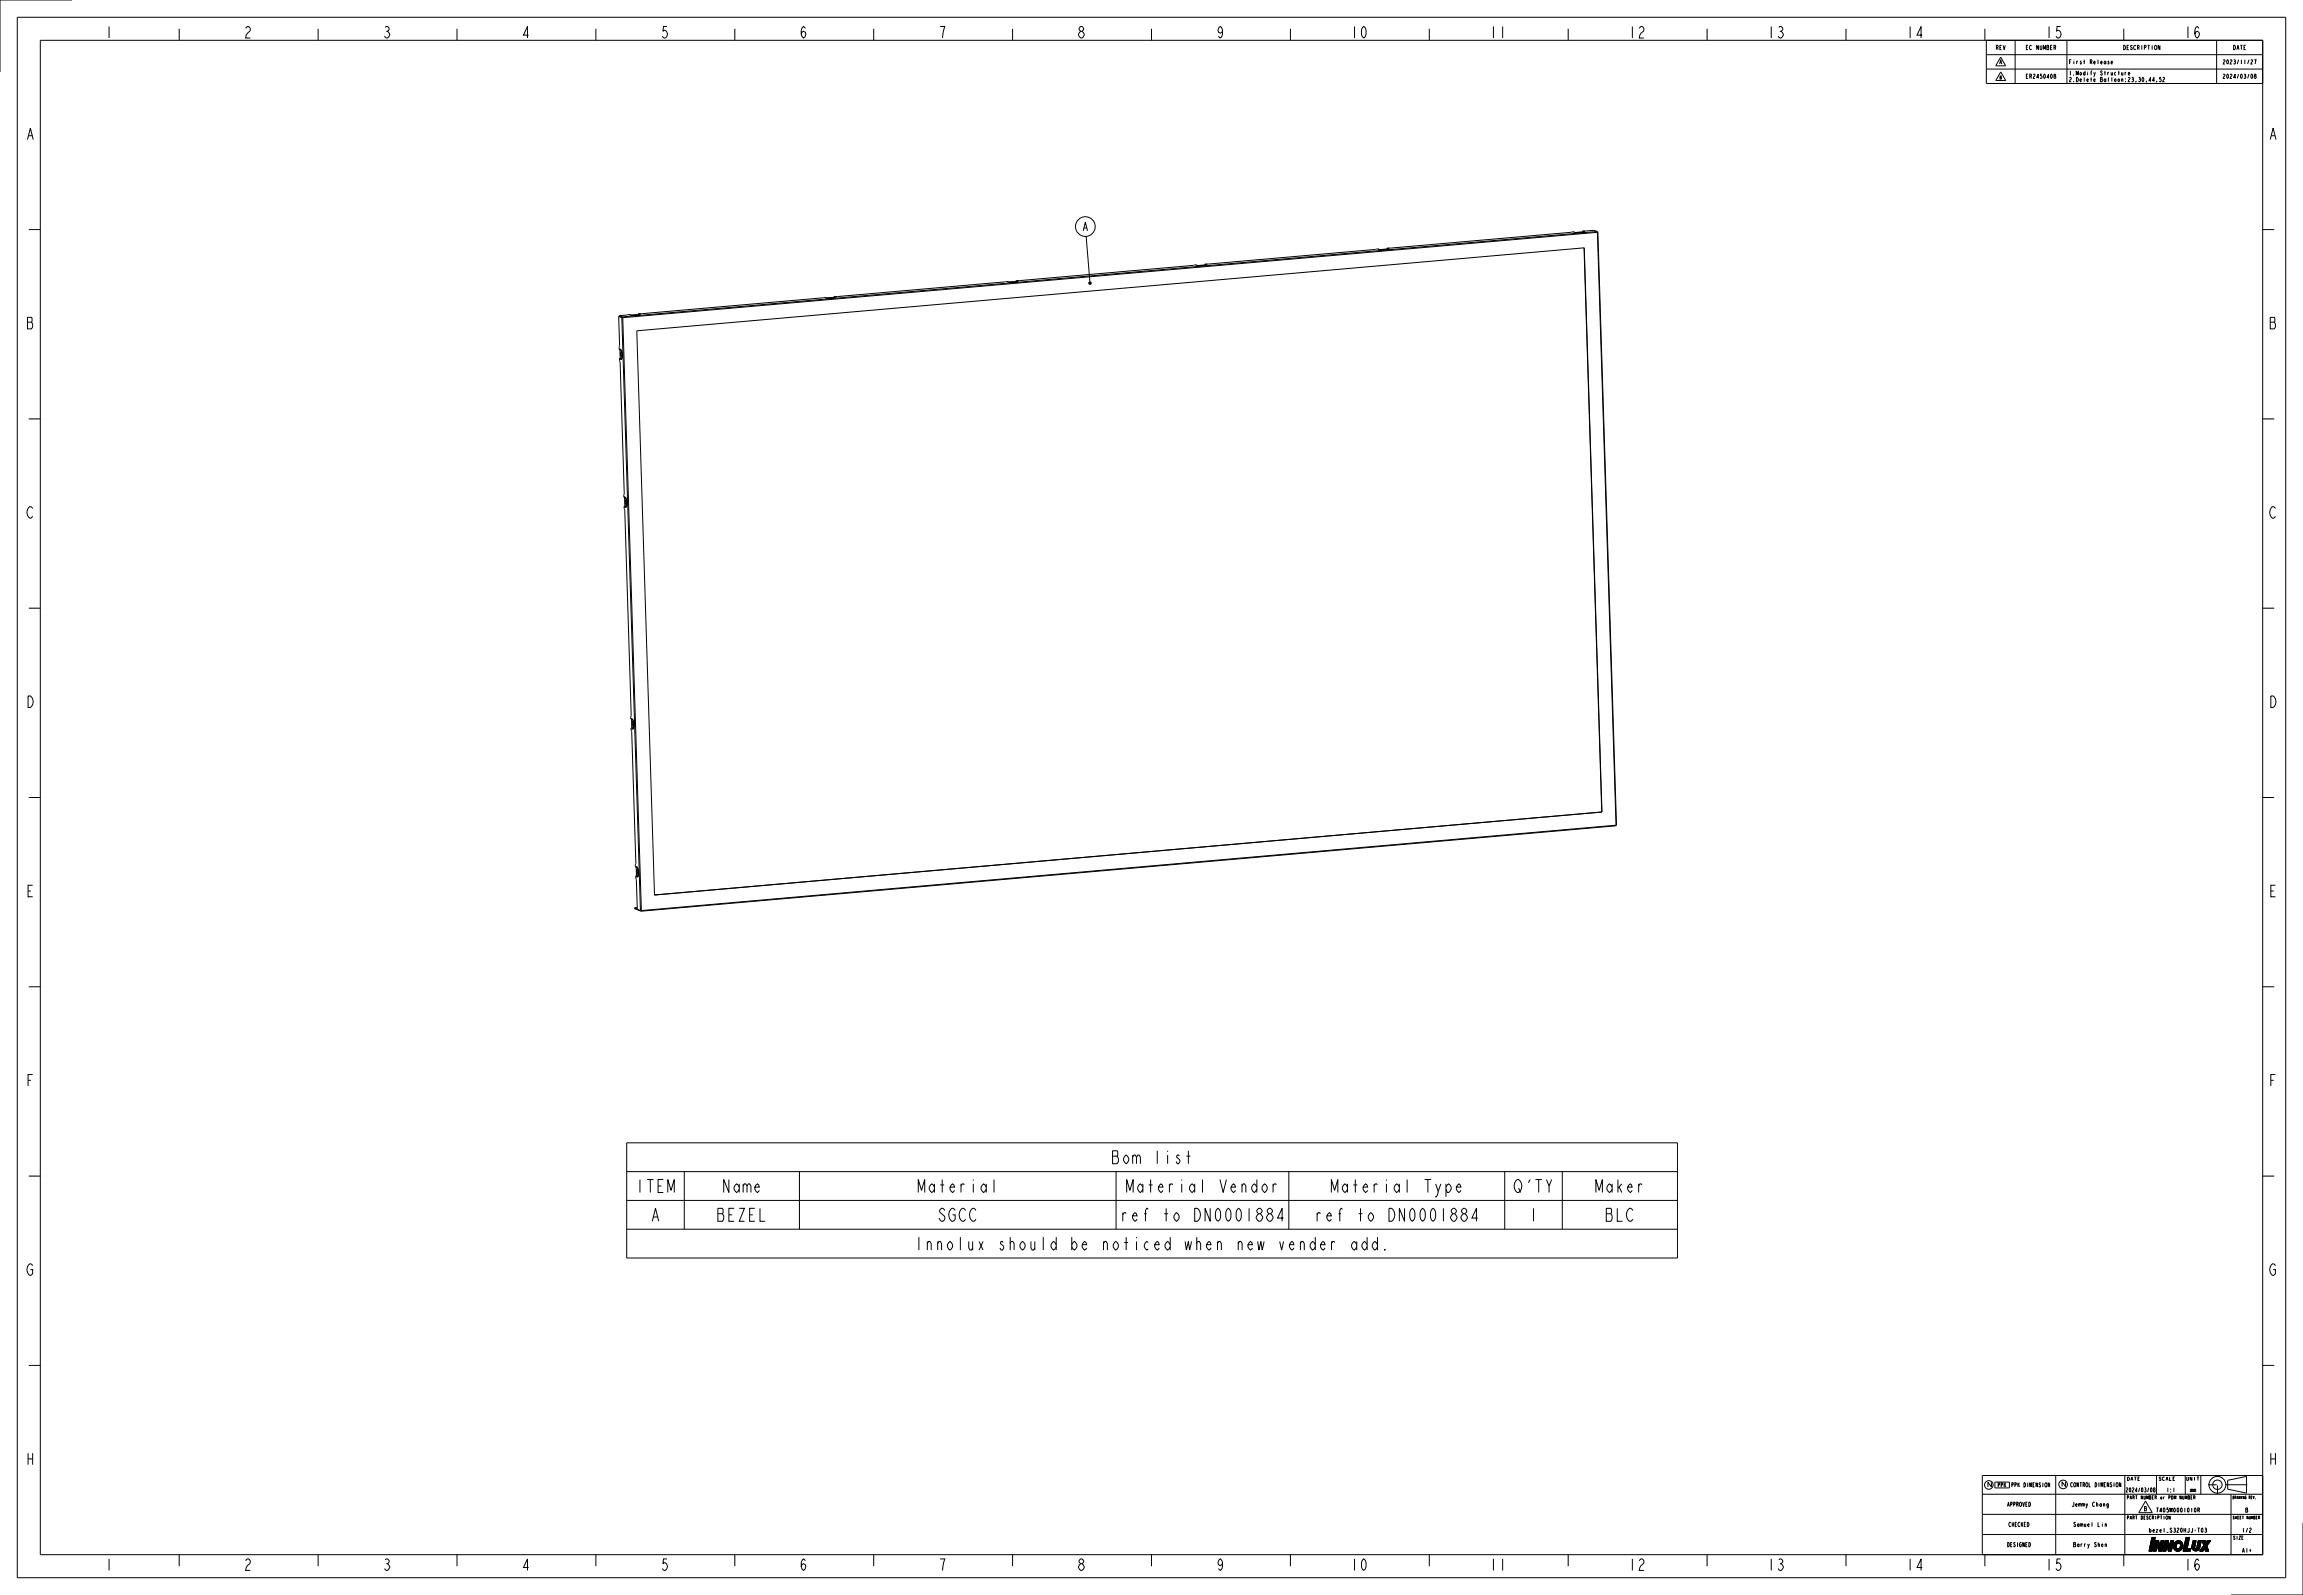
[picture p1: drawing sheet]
<svg xmlns="http://www.w3.org/2000/svg" width="1600mm" height="1108mm" viewBox="0 0 1600 1108" stroke-linecap="round" stroke-linejoin="round" font-family="sans-serif">
<defs><g id="words">
<g font-size="11.7">
<text x="772" y="808">Bom list</text>
<text x="441" y="828">ITEM</text>
<text x="501" y="828">Name</text>
<text x="637" y="828">Material</text>
<text x="783" y="828">Material Vendor</text>
<text x="925" y="828">Material Type</text>
<text x="1051" y="828">Q'TY</text>
<text x="1108" y="828">Maker</text>
<text x="452" y="848">A</text>
<text x="498" y="848">BEZEL</text>
<text x="651" y="848">SGCC</text>
<text x="779" y="848">ref to DN0001884</text>
<text x="914" y="848">ref to DN0001884</text>
<text x="1062" y="848">1</text>
<text x="1115" y="848">BLC</text>
<text x="639" y="868">Innolux should be noticed when new vender add.</text>
</g>
<g font-size="10.4">
<text x="73" y="26">1</text>
<text x="169" y="26">2</text>
<text x="266" y="26">3</text>
<text x="362" y="26">4</text>
<text x="459" y="26">5</text>
<text x="555" y="26">6</text>
<text x="652" y="26">7</text>
<text x="748" y="26">8</text>
<text x="845" y="26">9</text>
<text x="938" y="26">10</text>
<text x="1035" y="26">11</text>
<text x="1131" y="26">12</text>
<text x="1228" y="26">13</text>
<text x="1324" y="26">14</text>
<text x="1421" y="26">15</text>
<text x="1517" y="26">16</text>
<text x="18" y="97">A</text>
<text x="1576" y="97">A</text>
<text x="18" y="228">B</text>
<text x="1576" y="228">B</text>
<text x="18" y="360">C</text>
<text x="1576" y="360">C</text>
<text x="18" y="491">D</text>
<text x="1576" y="491">D</text>
<text x="18" y="623">E</text>
<text x="1576" y="623">E</text>
<text x="18" y="754">F</text>
<text x="1576" y="754">F</text>
<text x="18" y="886">G</text>
<text x="1576" y="886">G</text>
<text x="18" y="1017">H</text>
<text x="1576" y="1017">H</text>
<text x="73" y="1091">1</text>
<text x="169" y="1091">2</text>
<text x="266" y="1091">3</text>
<text x="362" y="1091">4</text>
<text x="459" y="1091">5</text>
<text x="555" y="1091">6</text>
<text x="652" y="1091">7</text>
<text x="748" y="1091">8</text>
<text x="845" y="1091">9</text>
<text x="938" y="1091">10</text>
<text x="1035" y="1091">11</text>
<text x="1131" y="1091">12</text>
<text x="1228" y="1091">13</text>
<text x="1324" y="1091">14</text>
<text x="1421" y="1091">15</text>
<text x="1517" y="1091">16</text>
</g>
<text font-size="7.8" x="752" y="160">A</text>
<g font-size="4.2">
<text x="1380" y="1033">N</text>
<text x="1431" y="1033">N CONTROL DIMENSION</text>
</g>
<g font-size="3.9">
<text x="1386" y="34">REV</text>
<text x="1407" y="34">EC NUMBER</text>
<text x="1475" y="34">DESCRIPTION</text>
<text x="1551" y="34">DATE</text>
<text x="1389" y="44">A</text>
<text x="1437" y="44">First Release</text>
<text x="1544" y="44">2023/11/27</text>
<text x="1437" y="52">1.Modify Structure</text>
<text x="1407" y="54">ER2450408</text>
<text x="1437" y="57">2.Delete Balloon:23,30,44,52</text>
<text x="1544" y="54">2024/03/08</text>
<text x="1388" y="1033">PPK</text>
<text x="1397" y="1033">PPK DIMENSION</text>
<text x="1477" y="1037">2024/03/08</text>
<text x="1505" y="1037">1:1</text>
<text x="1522" y="1037">mm</text>
<text x="1395" y="1047">APPROVED</text>
<text x="1439" y="1047">Jemmy Chang</text>
<text x="1489" y="1050">B</text>
<text x="1498" y="1051">7405M0001010R</text>
<text x="1560" y="1051">B</text>
<text x="1396" y="1061">CHECKED</text>
<text x="1440" y="1061">Samuel Lin</text>
<text x="1493" y="1065">bezel_S320HJJ-T03</text>
<text x="1557" y="1065">1/2</text>
<text x="1395" y="1075">DESIGNED</text>
<text x="1440" y="1075">Barry Shen</text>
<text x="1557" y="1079">A1+</text>
</g>
<g font-size="3.1">
<text x="1478" y="1028">DATE</text>
<text x="1500" y="1028">SCALE</text>
<text x="1519" y="1028">UNIT</text>
<text x="1478" y="1041">PART NUMBER or PDM NUMBER</text>
<text x="1478" y="1055">PART DESCRIPTION</text>
<text x="1551" y="1069">SIZE</text>
</g>
<text font-size="2.9" x="1389" y="55">B</text>
<g font-size="2.6">
<text x="1551" y="1041">DRAWING REV.</text>
<text x="1551" y="1055">SHEET NUMBER</text>
</g>
</g></defs>
<g fill="none" stroke="#000" stroke-width=".69">
<path d="M12 12h1576v1084h-1576zM50 0h-50v50M28 28h1544v1052h-1544zM125 20v8M221 20v8M317 20v8M414 20v8M511 20v8M607 20v8M703 20v8M800 20v8M896 20v8"/>
<path d="M993 20v8M1089 20v8M1186 20v8M1283 20v8M1379 20v8M1380 28v30h192M1380 38h192M1390 40l3 6h-6zM1400 28v30M1436 28v30M1475 20v8M1540 28v30"/>
<path d="M1380 48h192M1390 50l3 6h-6zM1503 54a1.2 1.2 0 0 1 1 1 1.2 1.2 0 0 1-1 1v1h1M20 160h8M1572 160h8M755 164l2 32M957 173l-120 10M1093 161l-129 11M1100 160h7l3 1M1100 172l13 392M1110 161h.1M1110 161l-677 60"/>
<path d="M1110 161l13 412M1110 161l-678 59M699 196l-119 10M756 196h2v1h-2zM831 184l-125 11M430 220v22M430 220l2 1M430 219v1M430 219l2 1M430 220h.1M437 218l-7 1M573 207l-129 11"/>
<path d="M432 221h.1M432 221l13 412M432 220l1 1M432 220v1M432 221h1M433 221h-1M433 221l12 412M430 249l1 3 3 91-1 2M20 291h8M1572 291h8M434 352v3l5 142-1 2M20 423h8"/>
<path d="M1572 423h8M438 506l1 3 3 91-1 2M20 554h8M1572 554h8M1113 564l-12-392-659 58 13 392M1113 564l-658 58M1123 573v1l-678 59M1123 573l-677 60M442 609l1 23 2 1M441 631h.1M441 631h2M441 631l4 2"/>
<path d="M443 630l-2 1M443 632h.1M445 633h1M445 633h.1M446 633h-1M20 686h8M1572 686h8M435 794h730v80h-730zM20 817h8M435 814h730M475 814v40M555 814v40"/>
<path d="M775 814v40M895 814v40M1045 814v40M1085 814v40M1572 817h8M435 834h730M435 854h730M20 949h8M1572 949h8M1377 1038h195M1386 1030h10v4h-10zM1428 1025v55"/>
<path d="M1476 1025v55M1498 1025v13M1518 1025v13M1529 1025v13M1548 1028l13-2v11l-13-3zM1550 1038v42M1572 1025h-195v55M1377 1052h195M1491 1043l4 8h-9zM1600 1058v50h-50M1377 1066h195M1495 1068h2l-2 10h-2z"/>
<path d="M1498 1070h2v4l1-4h2l-1 8h-2l-1-5-1 5h-2zM1504 1070h2l1 4 1-4h2l-1 8h-3v-5l-1 5h-2zM1510 1074h2l-2 1zM1510 1075l2-1v1h-2zM1510 1074l2-1v1zM1510 1075h2l-2 1zM1510 1073h2l-2 1zM1510 1073l2-1v1zM1510 1076l2-1v1h-1zM1511 1072h2l-3 1zM1511 1076h3l1-2h1l-1 3h-4zM1511 1076h2z"/>
<path d="M1511 1072h3h-3zM1511 1071l3-1 2 2v3l-1 2-3 1-1-2-1-2zM1511 1077h4l-3 1zM1511 1071a3 3 0 0 1 4 0 3 3 0 0 1 1 3h-1a1.8 1.8 0 0 0-1-2h-3zM1512 1078l2-1zM1512 1072h2l1 1v2l-2 1h-1v-1zM1519 1068h2l-2 8h3v2h-5zM1523 1075h2zM1523 1074a2.8 2.8 0 0 0 2 3 2.8 2.8 0 0 0 3-2M1523 1074l1-4h2l-1 5M1523 1076h2zM1523 1076h3z"/>
<path d="M1524 1070h2l-1 5h-2zM1525 1075a.8 .8 0 0 0 0 1 .8 .8 0 0 0 1-1M1527 1070h2l-1 5a2.8 2.8 0 0 1-2 2 2.8 2.8 0 0 1-3-1h3zM1528 1075l1-5h-2l-1 5M1530 1070h2l1 2 1-2h2l-3 4 1 4h-2v-2l-2 2h-2l3-4zM125 1080v8M221 1080v8M317 1080v8M414 1080v8M511 1080v8M607 1080v8M703 1080v8"/>
<path d="M800 1080v8M896 1080v8M993 1080v8M1089 1080v8M1186 1080v8M1283 1080v8M1379 1080v8M1475 1080v8"/>
<circle cx="754" cy="157" r="7"/>
<circle cx="1382" cy="1032" r="3"/>
<circle cx="1433" cy="1031" r="3"/>
<circle cx="1541" cy="1031" r="6"/>
<circle cx="1541" cy="1031" r="3"/>
</g>
<g fill="#000">
<path d="M756 196h2v1h-2zM1495 1068h2l-2 10h-2zM1498 1070h2v4l1-4h2l-1 8h-2l-1-5-1 5h-2zM1504 1070h2l1 4 1-4h2l-1 8h-3v-5l-1 5h-2zM1510 1074h2l-2 1zM1510 1075l2-1v1h-2zM1510 1074l2-1v1zM1510 1075h2l-2 1zM1510 1073h2l-2 1zM1510 1073l2-1v1zM1510 1076l2-1v1h-1zM1511 1072h2l-3 1z"/>
<path d="M1511 1076h2zM1511 1072h3h-3zM1511 1071a3 3 0 0 1 4 0 3 3 0 0 1 1 3h-1a1.8 1.8 0 0 0-1-2h-3zM1512 1078l2-1zM1511 1077h4l-3 1zM1511 1076h3l1-2h1l-1 3h-4zM1519 1068h2l-2 8h3v2h-5zM1524 1070h2l-1 5h-2zM1523 1075h2zM1523 1076h2zM1523 1076h3zM1527 1070h2l-1 5a2.8 2.8 0 0 1-2 2 2.8 2.8 0 0 1-3-1h3z"/>
<path d="M1530 1070h2l1 2 1-2h2l-3 4 1 4h-2v-2l-2 2h-2l3-4z"/>
</g>
<path d="M1534 1031h27M1541 1038v-13" fill="none" stroke="#000" stroke-width=".69" stroke-dasharray="6.1 6.1 18.2 6.1" stroke-linecap="butt"/>
<!-- layer: 02___PRT_ALL_AXES -->
<g fill="none" stroke="#000" stroke-width=".69">
<path d="M957 173h1M958 173h.1M958 173h5M963 173l-3 1M963 173h-4M963 173h1M964 173h-1M964 173h.1M964 173h1M965 173h-1M965 173h-2M1093 161h1"/>
<path d="M1094 161h.1M1094 161l5 1M1099 162h-3M1099 161l-4 1M1099 161h1M1099 161h.1M1099 161h2M1100 161l-1 1M1100 161h.1M1100 161h1M1101 161h-1M1101 161h.1"/>
<path d="M700 196h-1h1M700 196h5M700 196h.1M705 196h-3M705 196h1M705 196h-4M706 195l-1 1M706 195l1 1M706 196h-1M707 196h.1M707 196h-2M707 196h-1"/>
<path d="M707 195h-1M707 195v1M831 184h1M832 184h.1M832 184l5 1M832 184h5M837 185h-4M837 184h-5M837 184h.1M837 184h1M838 184h.1M838 184l-1 1"/>
<path d="M838 184h-1M437 219h1M438 219h.1M438 219h5M443 219h-3M443 219h1M443 219h-4M443 218v1M443 218l1 1M443 218h2M443 218h.1M444 219h-1"/>
<path d="M444 219h.1M444 219h1M445 219h-1M445 218l-1 1M445 218v1M573 207h1M574 207h.1M574 207h5M579 207h-3M579 207h1M579 207h-5M579 206v1"/>
<path d="M579 206l1 1M580 207h-1M580 207h.1M581 206h-2M581 206l-1 1M430 243h.1M430 243h1M431 249h-1l1 1M431 249h.1M431 249h1M431 243v5M431 243h1"/>
<path d="M431 248v1M431 248l1 1M431 243l-1-1v1M431 243h.1M431 249v1M431 243l1 1M432 244l-1 2 1 2M432 244h.1M432 249h-1M432 249h.1M432 243h.1M432 244v1"/>
<path d="M432 243v4v2M432 248h.1M432 245v3M432 249l-1 1M432 244v5M434 345h.1M434 345l1 1M434 345v1M434 352h.1M434 352h1M434 346v5M434 346h1"/>
<path d="M434 351v1M434 351l1 1M434 345h-1h1M434 345l1 2M435 346h.1M435 352h-1M435 352h.1M435 346l1 3-1 3M435 351h.1M435 347v3M435 347h.1M435 347h-1v1l1 3"/>
<path d="M435 350v1M435 350h.1M435 347v5M435 351v1M438 499l1 1M439 500v5M439 500h1M439 499h-1M439 499l1 2M439 499v1M439 500h.1M439 506h-1l1 1"/>
<path d="M439 506h1M439 505v1M439 505l1 1M439 506v1M440 501l-1 2 1 2M440 501h.1M440 506h.1M440 506h-1M440 500h.1M440 500v3v3M440 505h.1M440 501v3"/>
<path d="M440 506l-1 1M440 501v5M440 504v1M442 602v1M442 602l1 1M442 608v1h1M442 608l1 1M442 608h.1M442 603v5M442 603h1M442 608h1M442 602h-1h1"/>
<path d="M443 603h.1M443 609h.1M443 603v1M443 603l1 3-1 3M443 604v3M443 608v1M443 604h.1M443 604l-1 2 1 1M443 607h.1M443 604v5M443 608h.1"/>
</g>
<use href="#words"/>
</svg>
